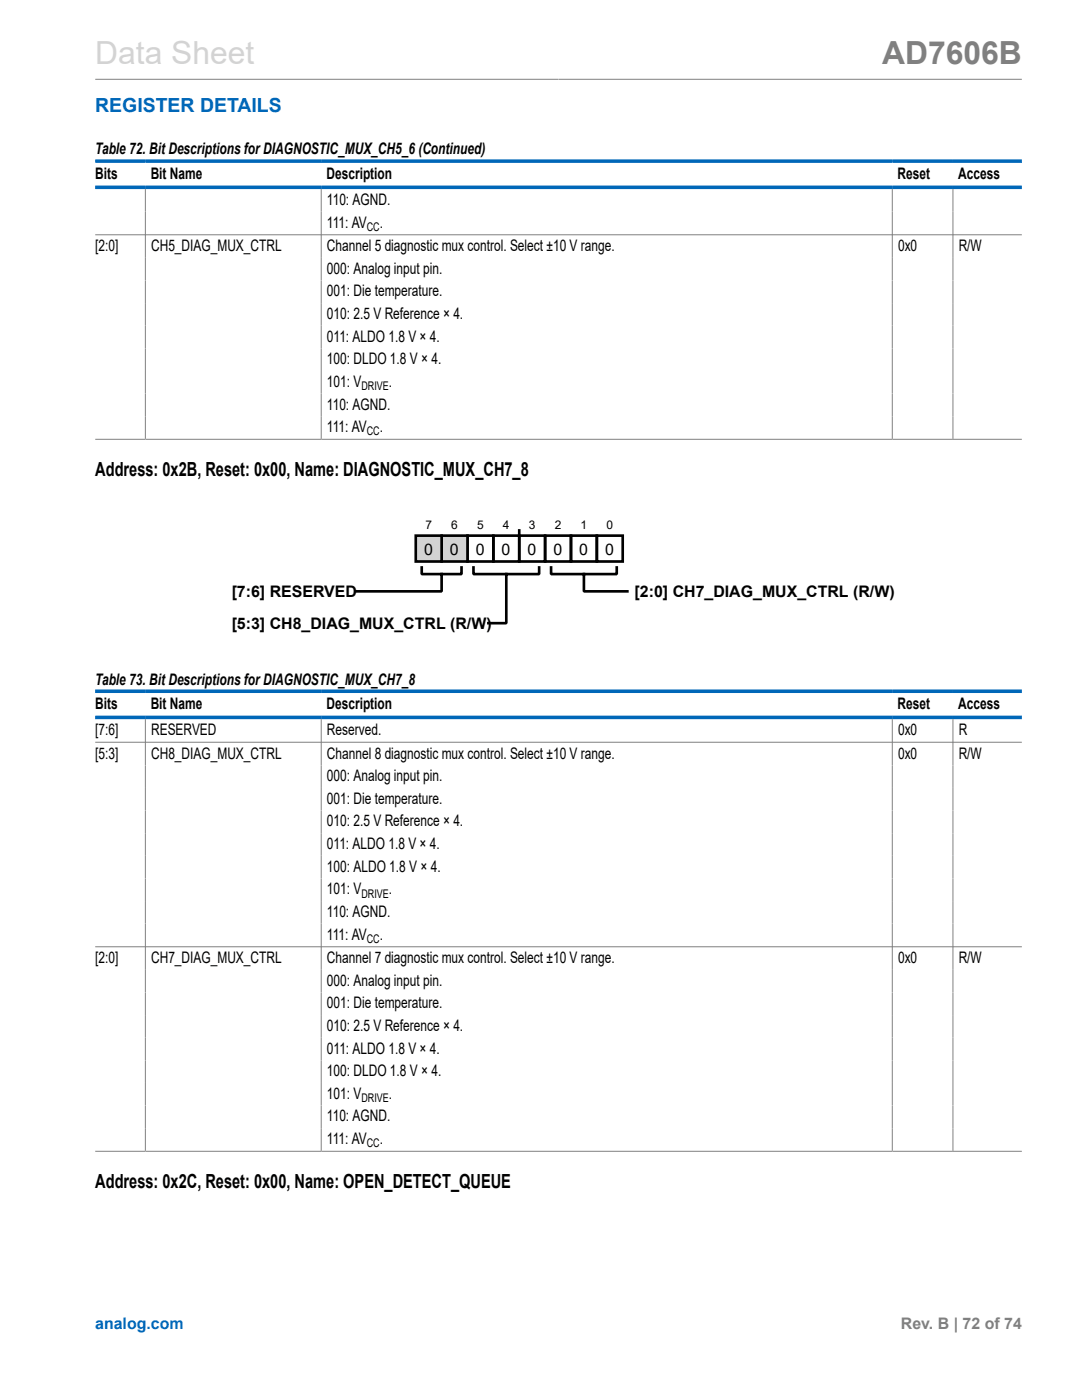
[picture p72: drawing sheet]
<svg xmlns="http://www.w3.org/2000/svg" width="216mm" height="279mm" viewBox="0 0 216 279" stroke-linecap="round" stroke-linejoin="round" font-family="sans-serif">
<defs><g id="words">
<text font-size="6.3" fill="#d3d3d3" x="19" y="12.7">Data Sheet</text>
<text font-size="6.3" fill="#808080" x="176" y="12.7">AD7606B</text>
<text font-size="3.9" fill="#0067b8" x="19" y="22.3">REGISTER DETAILS</text>
<g font-size="3.9">
<text x="19" y="95">Address: 0x2B, Reset: 0x00, Name: DIAGNOSTIC_MUX_CH7_8</text>
<text x="19" y="237.1">Address: 0x2C, Reset: 0x00, Name: OPEN_DETECT_QUEUE</text>
</g>
<g font-size="3.2">
<text x="19" y="30.8">Table 72. Bit Descriptions for DIAGNOSTIC_MUX_CH5_6 (Continued)</text>
<text x="19" y="35.7">Bits</text>
<text x="30.1" y="35.7">Bit Name</text>
<text x="65.2" y="35.7">Description</text>
<text x="179.1" y="35.7">Reset</text>
<text x="191.2" y="35.7">Access</text>
<text x="65.2" y="40.9">110: AGND.</text>
<text x="65.2" y="45.4">111: AV</text>
<text x="75.8" y="45.4">.</text>
<text x="19" y="50.1">[2:0]</text>
<text x="30.2" y="50.1">CH5_DIAG_MUX_CTRL</text>
<text x="65.2" y="50.1">Channel 5 diagnostic mux control. Select ±10 V range.</text>
<text x="179.2" y="50.1">0x0</text>
<text x="191.3" y="50.1">R/W</text>
<text x="65.2" y="54.6">000: Analog input pin.</text>
<text x="65.2" y="59.1">001: Die temperature.</text>
<text x="65.2" y="63.7">010: 2.5 V Reference × 4.</text>
<text x="65.2" y="68.2">011: ALDO 1.8 V × 4.</text>
<text x="65.2" y="72.7">100: DLDO 1.8 V × 4.</text>
<text x="65.2" y="77.2">101: V</text>
<text x="77.6" y="77.2">.</text>
<text x="65.2" y="81.7">110: AGND.</text>
<text x="65.2" y="86.2">111: AV</text>
<text x="75.8" y="86.2">.</text>
<text x="84.6" y="110.7">0</text>
<text x="89.8" y="110.7">0</text>
<text x="94.9" y="110.7">0</text>
<text x="100.1" y="110.7">0</text>
<text x="105.3" y="110.7">0</text>
<text x="110.4" y="110.7">0</text>
<text x="115.6" y="110.7">0</text>
<text x="120.7" y="110.7">0</text>
<text x="46.2" y="119.2">[7:6] RESERVED</text>
<text x="126.6" y="119.2">[2:0] CH7_DIAG_MUX_CTRL (R/W)</text>
<text x="46.2" y="125.6">[5:3] CH8_DIAG_MUX_CTRL (R/W)</text>
<text x="19" y="136.6">Table 73. Bit Descriptions for DIAGNOSTIC_MUX_CH7_8</text>
<text x="19" y="141.5">Bits</text>
<text x="30.1" y="141.5">Bit Name</text>
<text x="65.2" y="141.5">Description</text>
<text x="179.1" y="141.5">Reset</text>
<text x="191.2" y="141.5">Access</text>
<text x="19" y="146.7">[7:6]</text>
<text x="30.2" y="146.7">RESERVED</text>
<text x="65.2" y="146.7">Reserved.</text>
<text x="179.2" y="146.7">0x0</text>
<text x="191.3" y="146.7">R</text>
<text x="19" y="151.4">[5:3]</text>
<text x="30.2" y="151.4">CH8_DIAG_MUX_CTRL</text>
<text x="65.2" y="151.4">Channel 8 diagnostic mux control. Select ±10 V range.</text>
<text x="65.2" y="155.9">000: Analog input pin.</text>
<text x="179.2" y="151.4">0x0</text>
<text x="191.3" y="151.4">R/W</text>
<text x="65.2" y="160.4">001: Die temperature.</text>
<text x="65.2" y="164.9">010: 2.5 V Reference × 4.</text>
<text x="65.2" y="169.5">011: ALDO 1.8 V × 4.</text>
<text x="65.2" y="174">100: ALDO 1.8 V × 4.</text>
<text x="65.2" y="178.5">101: V</text>
<text x="77.6" y="178.5">.</text>
<text x="65.2" y="183">110: AGND.</text>
<text x="65.2" y="187.5">111: AV</text>
<text x="75.8" y="187.5">.</text>
<text x="19" y="192.2">[2:0]</text>
<text x="30.2" y="192.2">CH7_DIAG_MUX_CTRL</text>
<text x="65.2" y="192.2">Channel 7 diagnostic mux control. Select ±10 V range.</text>
<text x="65.2" y="196.7">000: Analog input pin.</text>
<text x="179.2" y="192.2">0x0</text>
<text x="191.3" y="192.2">R/W</text>
<text x="65.2" y="201.2">001: Die temperature.</text>
<text x="65.2" y="205.8">010: 2.5 V Reference × 4.</text>
<text x="65.2" y="210.3">011: ALDO 1.8 V × 4.</text>
<text x="65.2" y="214.8">100: DLDO 1.8 V × 4.</text>
<text x="65.2" y="219.3">101: V</text>
<text x="77.6" y="219.3">.</text>
<text x="65.2" y="223.8">110: AGND.</text>
<text x="65.2" y="228.3">111: AV</text>
<text x="75.8" y="228.3">.</text>
</g>
<text font-size="3.2" fill="#0067b8" x="19" y="265.3">analog.com</text>
<text font-size="3.2" fill="#808080" x="179.8" y="265.3">Rev. B | 72 of 74</text>
<g font-size="2.4">
<text x="73.2" y="46.1">CC</text>
<text x="72.1" y="77.8">DRIVE</text>
<text x="73.2" y="86.9">CC</text>
<text x="84.9" y="105.5">7</text>
<text x="90" y="105.5">6</text>
<text x="95.2" y="105.5">5</text>
<text x="100.4" y="105.5">4</text>
<text x="105.5" y="105.5">3</text>
<text x="110.7" y="105.5">2</text>
<text x="115.9" y="105.5">1</text>
<text x="121" y="105.5">0</text>
<text x="72.1" y="179.1">DRIVE</text>
<text x="73.2" y="188.2">CC</text>
<text x="72.1" y="219.9">DRIVE</text>
<text x="73.2" y="229">CC</text>
</g>
</g></defs>
<path d="M19 15.8h184.9M29 37.7v49.9M64.1 37.7v49.9M178 37.7v49.9M190.1 37.7v49.9M19 46.9h184.9M19 87.7h184.9" fill="none" stroke="#808080" stroke-width=".2"/>
<path d="M19 32.2h184.9M19 37.4h184.9" fill="none" stroke="#0067b8" stroke-width=".71"/>
<path d="M93.3 106.9h5.1v5.2h-5.1zM98.4 106.9h5.2v5.2h-5.2zM103.6 106.9h5.2v5.2h-5.2zM108.8 106.9h5.1v5.2h-5.1zM113.9 106.9h5.2v5.2h-5.2zM119.1 106.9h5.2v5.2h-5.2z" fill="none" stroke="#000" stroke-width=".53"/>
<path d="M88.1 106.9h5.2v5.2h-5.2z" fill-rule="evenodd" fill="#d3d3d3"/>
<path d="M88.1 106.9h5.2v5.2h-5.2z" fill="none" stroke="#000" stroke-width=".53"/>
<path d="M83 106.9h5.1v5.2h-5.1z" fill-rule="evenodd" fill="#d3d3d3"/>
<path d="M83 106.9h5.1v5.2h-5.1zM84.2 113.3v1.3h7.9v-1.3M88.1 114.6v3.4h-17.1M94.5 113.3v1.3h13.1v-1.3M101 114.6v9.8h-3.5M103.6 105.9v1M110 113.3v1.3h13.1v-1.3M116.5 114.6v3.4h8.7" fill="none" stroke="#000" stroke-width=".53"/>
<path d="M19 138h184.9M19 143.2h184.9" fill="none" stroke="#0067b8" stroke-width=".71"/>
<path d="M19 148.1h184.9M29 143.5v86.2M64.1 143.5v86.2M178 143.5v86.2M190.1 143.5v86.2M19 188.9h184.9M19 229.8h184.9" fill="none" stroke="#808080" stroke-width=".2"/>
<use href="#words"/>
</svg>
